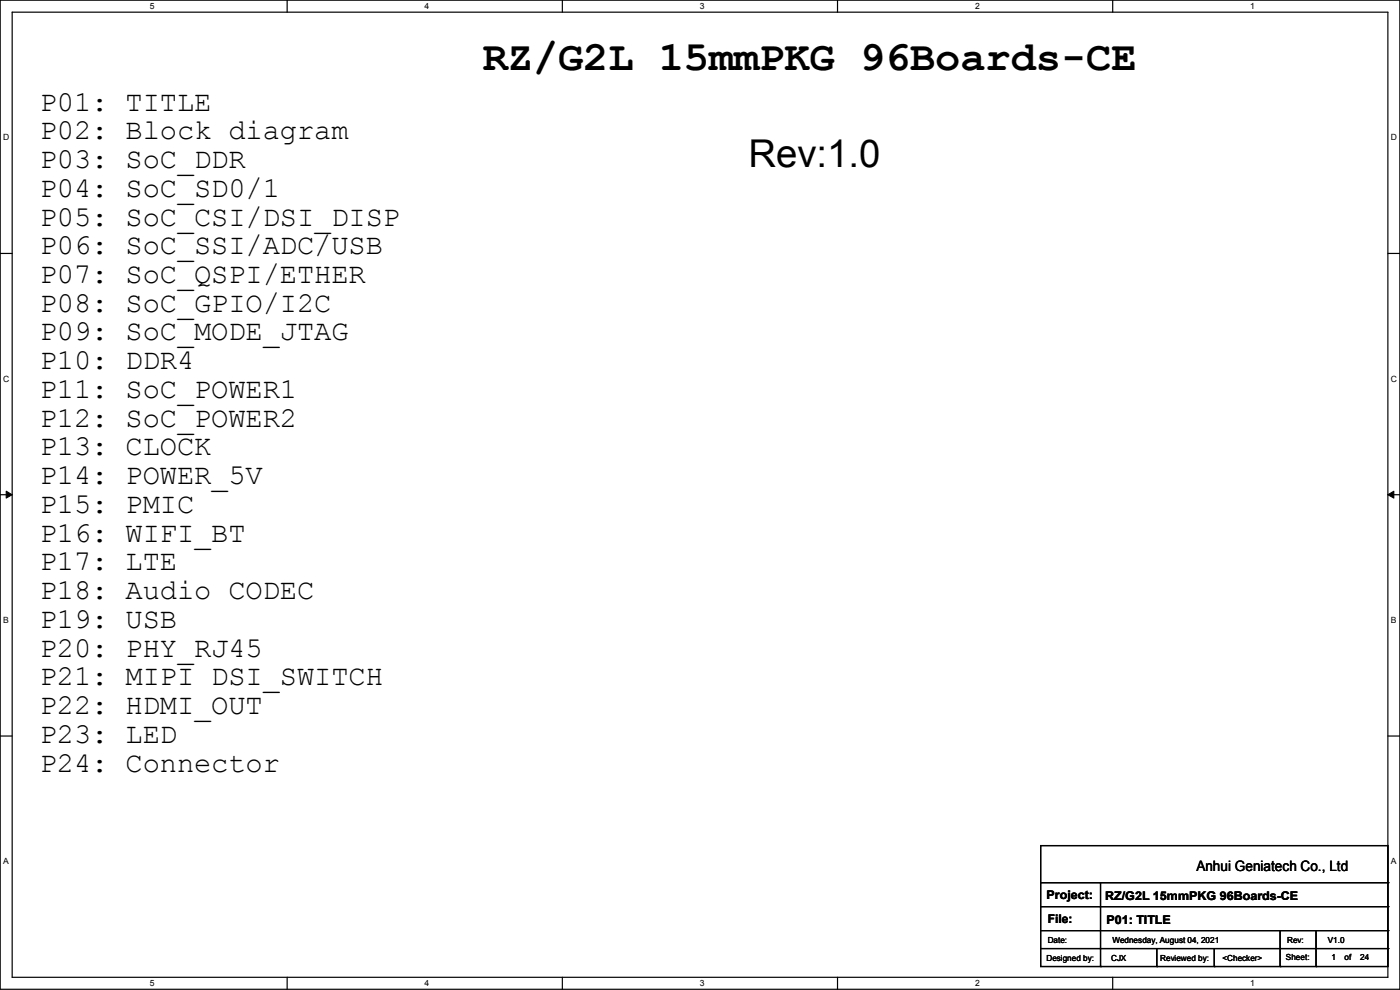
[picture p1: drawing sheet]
<svg xmlns="http://www.w3.org/2000/svg" width="297mm" height="210mm" viewBox="0 0 297 210" stroke-linecap="round" stroke-linejoin="round" font-family="sans-serif">
<defs><g id="words">
<text font-size="8.9" x="102.4" y="14.8">RZ/G2L 15mmPKG 96Boards-CE</text>
<text font-size="8.1" x="158.8" y="35.5">Rev:1.0</text>
<g font-size="6.1">
<text x="8.4" y="23.5">P01: TITLE</text>
<text x="8.4" y="29.5">P02: Block diagram</text>
<text x="8.4" y="35.6">P03: SoC_DDR</text>
<text x="8.4" y="41.7">P04: SoC_SD0/1</text>
<text x="8.4" y="47.8">P05: SoC_CSI/DSI_DISP</text>
<text x="8.4" y="53.9">P06: SoC_SSI/ADC/USB</text>
<text x="8.4" y="60">P07: SoC_QSPI/ETHER</text>
<text x="8.4" y="66.1">P08: SoC_GPIO/I2C</text>
<text x="8.4" y="72.2">P09: SoC_MODE_JTAG</text>
<text x="8.4" y="78.3">P10: DDR4</text>
<text x="8.4" y="84.4">P11: SoC_POWER1</text>
<text x="8.4" y="90.5">P12: SoC_POWER2</text>
<text x="8.4" y="96.6">P13: CLOCK</text>
<text x="8.4" y="102.7">P14: POWER_5V</text>
<text x="8.4" y="108.8">P15: PMIC</text>
<text x="8.4" y="114.9">P16: WIFI_BT</text>
<text x="8.4" y="121">P17: LTE</text>
<text x="8.4" y="127.1">P18: Audio CODEC</text>
<text x="8.4" y="133.2">P19: USB</text>
<text x="8.4" y="139.3">P20: PHY_RJ45</text>
<text x="8.4" y="145.4">P21: MIPI DSI_SWITCH</text>
<text x="8.4" y="151.5">P22: HDMI_OUT</text>
<text x="8.4" y="157.6">P23: LED</text>
<text x="8.4" y="163.7">P24: Connector</text>
</g>
<text font-size="3" x="253.8" y="184.7">Anhui Geniatech Co., Ltd</text>
<g font-size="2.5">
<text x="222" y="190.6">Project:</text>
<text x="234.5" y="190.9">RZ/G2L 15mmPKG 96Boards-CE</text>
<text x="222.3" y="195.7">File:</text>
<text x="234.7" y="196">P01: TITLE</text>
</g>
<g font-size="1.8">
<text x="31.8" y="1.9">5</text>
<text x="90.1" y="1.9">4</text>
<text x="148.5" y="1.9">3</text>
<text x="206.8" y="1.9">2</text>
<text x="265.2" y="1.9">1</text>
<text x=".7" y="29.8">D</text>
<text x="295.1" y="29.8">D</text>
<text x=".7" y="80.9">C</text>
<text x="295.1" y="80.9">C</text>
<text x=".7" y="132.1">B</text>
<text x="295.1" y="132.1">B</text>
<text x=".7" y="183.3">A</text>
<text x="295.1" y="183.3">A</text>
<text x="222" y="203.8">Designed by:</text>
<text x="222.3" y="200">Date:</text>
<text x="235.7" y="203.8">CJX</text>
<text x="236" y="200">Wednesday, August 04, 2021</text>
<text x="246.1" y="203.8">Reviewed by:</text>
<text x="259.4" y="203.8">&lt;Checker&gt;</text>
<text x="272.8" y="203.6">Sheet:</text>
<text x="273.1" y="200">Rev:</text>
<text x="281.7" y="200">V1.0</text>
<text x="282.5" y="203.6">1</text>
<text x="285.3" y="203.6">of</text>
<text x="288.6" y="203.6">24</text>
<text x="31.8" y="209.2">5</text>
<text x="90.1" y="209.2">4</text>
<text x="148.5" y="209.2">3</text>
<text x="206.8" y="209.2">2</text>
<text x="265.2" y="209.2">1</text>
</g>
</g></defs>
<path d="M0 0h297v209.8h-297zM2.6 2.6h291.8v204.7h-291.8z" fill="none" stroke="#000" stroke-width=".25"/>
<g fill="#fff">
<path d="M31.7 .3h1v2h-1z"/>
<path d="M31.7 207.6h1v1.9h-1z"/>
</g>
<path d="M60.9 0v2.6M60.9 207.3v2.5" fill="none" stroke="#000" stroke-width=".25"/>
<g fill="#fff">
<path d="M90.1 .3h1v2h-1z"/>
<path d="M90.1 207.6h1v1.9h-1z"/>
</g>
<path d="M119.3 0v2.6M119.3 207.3v2.5" fill="none" stroke="#000" stroke-width=".25"/>
<g fill="#fff">
<path d="M148.5 .3h.9v2h-.9z"/>
<path d="M148.5 207.6h.9v1.9h-.9z"/>
</g>
<path d="M177.7 0v2.6M177.7 207.3v2.5" fill="none" stroke="#000" stroke-width=".25"/>
<g fill="#fff">
<path d="M206.8 .3h1v2h-1z"/>
<path d="M206.8 207.6h1v1.9h-1z"/>
</g>
<path d="M236.1 0v2.6M236.1 207.3v2.5" fill="none" stroke="#000" stroke-width=".25"/>
<g fill="#fff">
<path d="M265.2 .3h1v2h-1z"/>
<path d="M265.2 207.6h1v1.9h-1z"/>
<path d="M.7 28.2h1.2v1.9h-1.2z"/>
<path d="M295.1 28.2h1.2v1.9h-1.2z"/>
<path d="M.7 79.3h1.2v2h-1.2z"/>
<path d="M295.1 79.3h1.2v2h-1.2z"/>
</g>
<path d="M0 53.8h2.6M294.4 53.8h2.6" fill="none" stroke="#000" stroke-width=".25"/>
<g fill="#fff">
<path d="M.7 130.5h1.2v2h-1.2z"/>
<path d="M295.1 130.5h1.1v2h-1.1z"/>
</g>
<path d="M0 104.9h2.6M294.4 104.9h2.6" fill="none" stroke="#000" stroke-width=".25"/>
<path d="M1.3 104.2l1.3 .7-1.3 .8zM294.4 104.9l1.3-.7v1.5z" fill="#000" stroke="#000" stroke-width=".21"/>
<g fill="#fff">
<path d="M.7 181.7h1.2v2h-1.2z"/>
<path d="M295.1 181.7h1.1v2h-1.1z"/>
</g>
<g fill="none" stroke="#000" stroke-width=".25">
<path d="M0 156.1h2.6M294.4 156.1h2.6M220.8 179.4h73.6v25.6h-73.6zM220.8 187.2h73.6M220.8 192.3h73.6M220.8 197.4h73.6M233.5 187.2v17.8M271.6 197.4v7.6M279.2 197.4v7.6M294.4 187.2h.1M294.4 192.3h.1M294.4 197.4h.1"/>
<path d="M220.8 201.2h73.6M233.5 205h.1M245.4 205h.1M245.4 201.2v3.8M257.6 205h.1M257.6 201.2v3.8M271.6 205h.1M279.2 205h.1M294.4 201.2h.1"/>
</g>
<use href="#words"/>
</svg>
